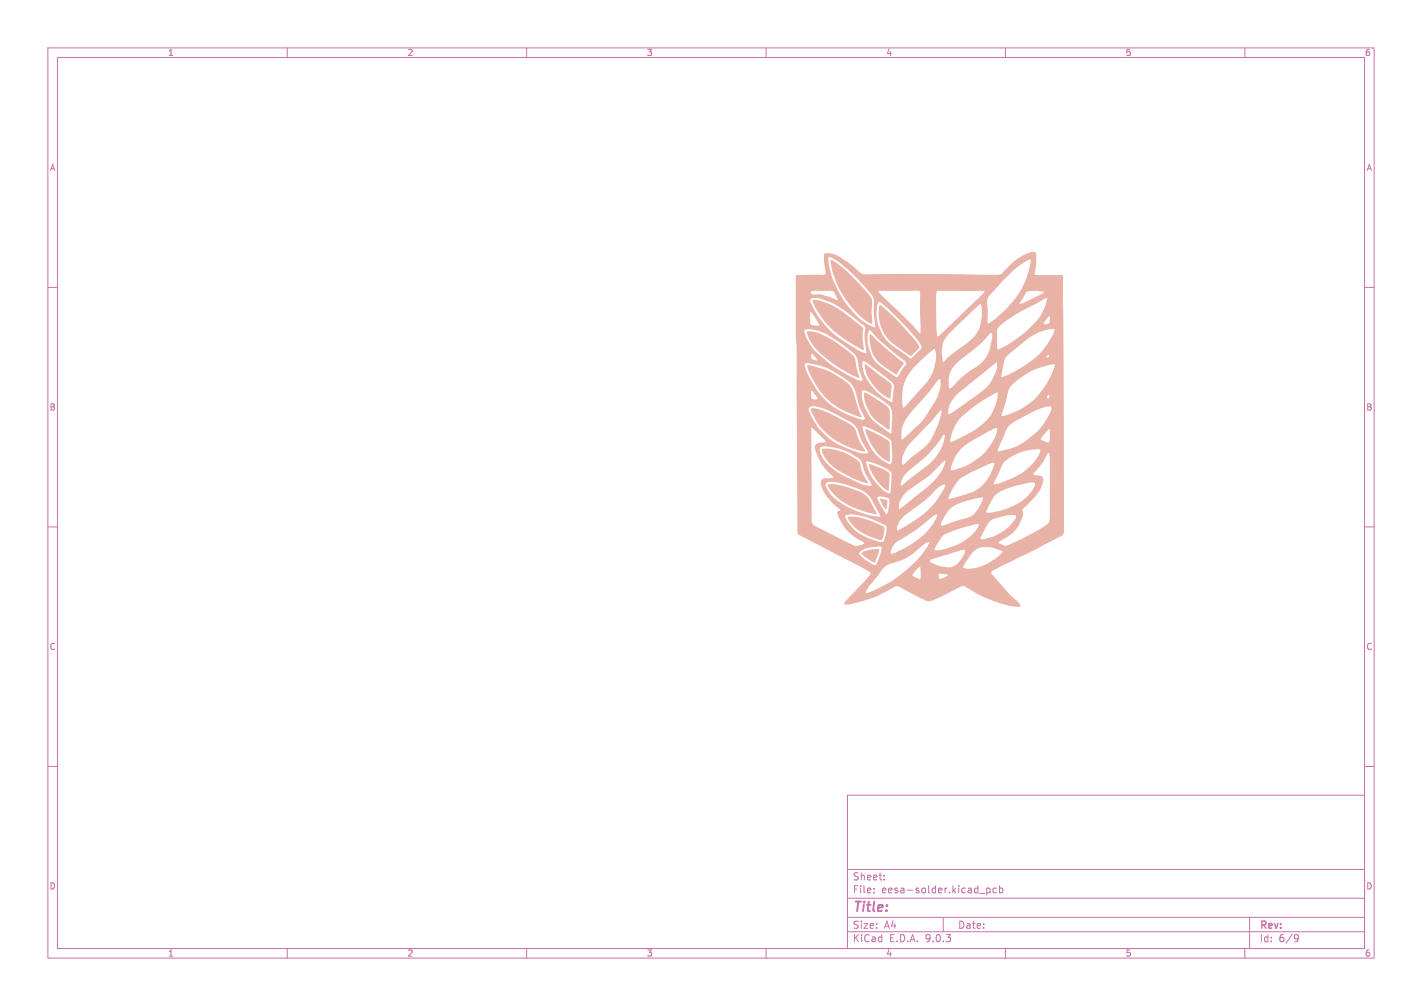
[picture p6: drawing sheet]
<svg xmlns="http://www.w3.org/2000/svg" width="297mm" height="210mm" viewBox="0 0 297 210" stroke-linecap="round" stroke-linejoin="round" font-family="sans-serif">
<defs><g id="words">
<text font-size="2.8" fill="#c872ab" x="178" y="190.9">Title:</text>
<g font-size="2.1" fill="#c872ab">
<text x="178" y="184">Sheet:</text>
<text x="178" y="186.7">File:</text>
<text x="184.1" y="186.7">eesa-solder.kicad_pcb</text>
<text x="178" y="196.9">KiCad</text>
<text x="178" y="194.1">Size:</text>
<text x="184.7" y="194.1">A4</text>
<text x="185.7" y="196.9">E.D.A.</text>
<text x="193.3" y="196.9">9.0.3</text>
<text x="200" y="194.1">Date:</text>
<text x="263" y="194.3">Rev:</text>
<text x="263" y="196.9">Id:</text>
<text x="267.1" y="196.9">6/9</text>
</g>
<g font-size="1.8" fill="#c872ab">
<text x="35" y="11.9">1</text>
<text x="85" y="11.9">2</text>
<text x="135" y="11.9">3</text>
<text x="185" y="11.9">4</text>
<text x="235" y="11.9">5</text>
<text x="285" y="11.9">6</text>
<text x="10.3" y="35.9">A</text>
<text x="285.4" y="35.9">A</text>
<text x="10.3" y="85.9">B</text>
<text x="285.3" y="85.9">B</text>
<text x="10.3" y="135.9">C</text>
<text x="285.3" y="135.9">C</text>
<text x="10.3" y="185.9">D</text>
<text x="285.3" y="185.9">D</text>
<text x="35" y="199.9">1</text>
<text x="85" y="199.9">2</text>
<text x="135" y="199.9">3</text>
<text x="185" y="199.9">4</text>
<text x="235" y="199.9">5</text>
<text x="285" y="199.9">6</text>
</g>
</g></defs>
<g fill="none" stroke="#c872ab" stroke-width=".21">
<path d="M10 10h277v190h-277zM12 12h273v186h-273zM60 10v2M110 10v2M160 10v2M210 10v2M260 10v2M10 60h2M285 60h2M10 110h2M285 110h2M10 160h2"/>
<path d="M177 166h108v32h-108zM285 160h2M60 198v2M110 198v2M160 198v2M177 194.5h108M177 191.5h108M177 187.5h108M177 181.5h108M182.5 186.3v.1M182.5 185.5v.1M184.7 183.6v.1"/>
<path d="M184.7 182.8v.1M197 191.5v3M204.6 186.5h1.1M206.1 185.4v1.5M206.1 185.5l.4-.1 .3 .3-.1 .6h-.6M208.1 185.5l-.4-.1-.3 .3 .1 .6h.6M208.7 185.5l.5-.1 .3 .3-.2 .6h-.6M208.7 184.9v1.5M210 198v2M260 198v2M261 191.5v6.5M270.6 195.1l.5 .1a.99 .99 0 0 1-.4 1.4h-.2"/>
<path d="M271.2 195.7l-.3 .3h-.3"/>
</g>
<g fill="#e8b2a7">
<path d="M172.9 101.2l1.1-.2 2.6 .6a10.5 10.5 0 0 1 4.4 2l.7 .8 1.3 2.6 .1 .3-.1 .1a18.5 18.5 0 0 1-4.9-1.5 11.5 11.5 0 0 1-4.8-3.8z"/>
<path d="M180 115.4l.6-.4 1.3-.3 1.6-.1 .2 .2-1.1 2.6-.8-.3-1.4-1-.4-.5z"/>
<path d="M166.3 57.5l6.1-.2 .1-.3-.4-3h.9l.2 1.7a19.9 19.9 0 0 0 7.9 11.9l1.3 .7h.3l-.2-2.8h.6v.5a8.8 8.8 0 0 0 4.5 7l2.7 1.9 2-2.1 .2-.3v-.2a12.6 12.6 0 0 0-2.5-3.3l-3.8-3.9-2.4-2h-.3l-.2 .5-.2 1.9h-.6v-3l-.2-.7-.9-1h2.1l.4 .6 6.4 6.2 1.8 2 .2-.3-.1-5.2h3.3l.1 4.5 .2 1.7 7.7-7.3h2.7l.2 2.5-.1 1.8 .1 .2 1.8-1.2 1.8-1.6 1.2-1.3h1.9l.5-.1 4.4-2.2-.1-.2-1.6-.2-1.8 .2-1.5 2.5h-1.8l1.7-2.4 1.1-1.9a14.8 14.8 0 0 0 1.3-4.9h-.4a22.8 22.8 0 0 0-7.1 6.2l-.6 .7a2.49 2.49 0 0 0-1 1.9h-2.7l1.8-1.7 .3-.4-.1-.2h-9.6l-.3 .2-.1 .6v2.6h-3.3v-2.9l-.3-.5-10.5 .1-.1-.1a39.4 39.4 0 0 0-6.5-6.3l-1.5-.7h-.3v.3h-.9l.1-1 .2-.1h1l1.5 .5 2.5 1.6 2.3 2 .8 .2h17.7l9.6 .2 1.2-.2 .6-.5a15.2 15.2 0 0 1 4.3-3.5l1.8-.6h.4l.3 .3v2.1l-.3 2.2 .1 .2h5.5l.3 .2 .2 53.5-.2 .5-.5 .4-14.4 7.3 .1 .6 3.9 4.4 1.7 1.5 .3 .6v.2l-2-.1-3.2-.9-3.3-1.3-2.8-1.7a1.12 1.12 0 0 0-1.3-.1l-4 2.1a5.8 5.8 0 0 1-2.8 .9l-6.1-3.1h-.5l-.6 .3a24.1 24.1 0 0 1-6.2 2.7l-2.9 .8h-.9l-.2-.2 .2-.5 1.8-1.8h2.5l.2 .1 1.8-.7a21.9 21.9 0 0 0 5.2-3h2.6l.2 .2 1.3 .6 .2-.1v-.7h3.7l.3 .7 .9-.2 .7-.5-.1-.2-1.5-.2-.2 .1-.1 .3h-3.7l-.2-1.8-.4 .3-1.1 1.5h-2.6l3.3-3h3l.1 .3 1.3 .6 1.5 .3 1.1 .2 2.9-.1 .1 .2 .5 .1h.9a10.2 10.2 0 0 0 6.7-3.5l-.3-.3-1.8-.5-2.1-.2a3.7 3.7 0 0 0-2.8 2.1l-1.2 2.1h-2.5h.1a4.4 4.4 0 0 0 2.7-3.6h-.5l-6.4 2-.3 .3h-3l2-2.5h1.9l.1 .2 .5 .1 1.4-.2 2.2-.8 1.4-.6h7.7l1.1 .5 .6 .1 5.7-2.7 2.9-1.8 .4-.5 .1-1.3v-11l-.2-2.1-.3 .2-1 1.8-2 2.5 .2 .1 1.4 .3 .4 .3 .1 .7-.4 1.3a8.1 8.1 0 0 1-2.2 2.9l-1.7 1.7 .1 1.3-.7 1.7-.7 1.1-1.2 1.2-2.6 1.7h-7.7l1.3-.9h2.7l.1 .2h.6l2.6-.9 1.9-1.2 1.2-1.1 1-1.5-.1-.3-.4-.1a11.5 11.5 0 0 0-4.2 .9 4.5 4.5 0 0 0-2.1 2.8l-.6 1.2h-2.7l.2-.1a4.3 4.3 0 0 0 2.1-2.8l-.5-.1-3.1 .8-3.3 1.3-.8 .6-1.5 2.5h-1.9l.8-1.5-.5 .2-.9 .6a14.2 14.2 0 0 1-3.9 2.8l-.7 .4a7.9 7.9 0 0 0-3.4 1.3l-1.8 2.3a7.9 7.9 0 0 0-2.1 3h-2.5l3.2-3.4 .3-.7-2.1-1.3-5.4-2.8h5.2l.1 .3a9.4 9.4 0 0 0 2.9 2.1l.3 .1 .2-.1 1-2.5h2l.1 .2h.4l3.9-2a13.1 13.1 0 0 0 4.3-4h1.8l.2 .1 3.7-1.2a5.3 5.3 0 0 0 3.2-1.4l.2-.2h2.2l.5 .2 3.1-.7 2.8-1.2 1.8-1.2a5 5 0 0 0 2-3l-.2-.2-.7-.1-3 .7a9.6 9.6 0 0 0-4.4 1.9l-.8 1.3-1.1 2.3h-2.2l.8-1.2 .7-1.5v-.3h-.3a12.4 12.4 0 0 0-6.7 2.4l-1.1 1.6-.7 1.7h-1.8l.8-1.3 .2-.9-.7 .3-1 .8a35.4 35.4 0 0 1-6.5 4.5l-1.1 1.1-.4 1.3h-2l.2-1-.2-.3-1.8 .1a3.8 3.8 0 0 0-2.7 1.1v.2h-5.2l-7.3-3.7-.4-.4-.2-21.7h3l.1 19.1 .1 .4 .9 .8 7.8 3.9 .8 .1 1.2-.4a.24 .24 0 0 0 .2-.3 .24 .24 0 0 0-.2-.2l-1.2-.6a8.3 8.3 0 0 1-3.4-3.6l-.6-1.2h1.4l.4 1 .5 .7a10.6 10.6 0 0 0 7 3.7l.3-.4 .5-2.5h2.1l.2 .5 1-.5 2.7-1.6 1.9-1.4 1.9-1.9 .9-1.3h2.2l.2 .2 2.8-.8 2.7-1 1.7-1.4 2.3 .1 .8-.2 2.6-1 1.8-.9a8.2 8.2 0 0 0 4.3-5.1l-.3-.1a9.6 9.6 0 0 0-7.7 3.2l-1.8 4h-2l.9-1.2 .8-1.5 .5-1.5-.2-.2-4.4 1.8-2.5 1.5-1.5 2-1 2.1h-2.2l1.4-2.3 .1-.5-.3-.1a7.4 7.4 0 0 0-2.9 2.5l-5.5 4.3-.8 1-.6 1.3h-2.1l-.2-.5-1.6-.8-2.1-.8-1.7-.5a4.2 4.2 0 0 0-2.8-.1l-.3 .2h-1.4l-.2-.8 .6-.5-1.8-1.6a8 8 0 0 1-2.2-3.5h.9l.7 1.2a8.9 8.9 0 0 0 4.1 3.4l1.9 .8 2.3 .8 2.4 .4v-.2l-2-3.8h1.4l.6 1.4 1.4 2 .2-.2 .2-1.2h2.1l.1 .3h.1l3.8-3a15.5 15.5 0 0 0 5.1-5.2l2.5 .1 2.2-.7 1.4-.8a10.7 10.7 0 0 0 3.2-2.6h2.3l.2 .2 1.9-.4a10.8 10.8 0 0 0 4.2-2.1h2.7l1.7 .7 .2-1.6-.1-1.2-.5 .4-1.3 1.7h-2.7l.2-.2a12.6 12.6 0 0 0 4.7-6.3l-.2-.3h-.8a25.4 25.4 0 0 0-7 3.3l-.8 .7-.6 .7-1.8 4.4h-2.3l.9-1.3 .9-1.6 .3-1.1v-.7l-1.9 .8-2.7 1.6a8.7 8.7 0 0 0-5 6.1l-.1 .2h-1.7a2.52 2.52 0 0 0 .7-1.8l-.1-.1-.2 .1-.7 .7a24.2 24.2 0 0 1-6.4 5.2l-1.2 1-.7 1-.4 .9-.1 .9h-2.1l.2-1.6-.4-.3-1.6-.4-.4 .1-.2 .2h-1.4a5.6 5.6 0 0 0-3.2-2.1 12.5 12.5 0 0 0-5.6-1.2l-.4 .3-.2 .4h-.9l-.1-.7 .3-.6 .6-.1 1.5-.1 .3-.2-.2-.2a10.7 10.7 0 0 1-3.6-5.5l.9 .1a7 7 0 0 0 3.5 4.5l3.2 1.7a8.1 8.1 0 0 0 3.9 1.2l.2-.1v-.2a11.1 11.1 0 0 1-1.8-4l-.2-.6h.9l.7 2.1 .8 1.5 1.9 2.1 1.5 .8 .2-.2 .1-1.7h2v.3l.3-.1 5.2-4a9.9 9.9 0 0 0 3.6-5.3h1.2l.1 .2h.3l2.5-1.2a14.1 14.1 0 0 0 5.6-4.3h2.3l.2 .2 1-.3 3-1.3 2.1-1.4 .9-1h2.2l.4 .3 .2-.2v-.4l-.3-.2-.3 .5h-2.1a16.4 16.4 0 0 0 3.8-6.7l-.3-.2-.9 .2a16.3 16.3 0 0 0-7.7 4.1 3.5 3.5 0 0 0-1 1.9l-1.2 4.5h-2.3l.7-1.3 .6-1.7 .2-1.6-.2-.2-3.9 2.3-3.3 2.7a9.5 9.5 0 0 0-2.6 5.1h-1.2l.2-1.1-.2-.2-.1 .1-1.4 2-1.8 2-4 3.4a4.1 4.1 0 0 0-1.8 2.9h-2l.1-2.3-.3-.5-.7-.4-3.2-1.4-.9-.2-.2 .2h-.9a3.3 3.3 0 0 0-1.8-1.5 12.7 12.7 0 0 0-5.6-1.8l-1.2 .1-.2 .6h-.9l-.1-.7 .3-.5 2-.4-.3-.5-2.5-2.5h-.2l-.1 .4h-3v-4.2h2.5l.7 1.6 1.6 2.6a13 13 0 0 0 4.6 3.4l3.9 1.5 .9 .1 .7-.2-.1-.4-1.3-2.2-1.1-2.8h1.3l.6 2 .6 1.4a8.6 8.6 0 0 0 4.6 4.4l.3-.1 .1-.4h2l.2 .5 .2 .1 4-3.3a7.3 7.3 0 0 0 2.3-3.1l1-2 .6-2.5h1.4l.1 .4h.3l6.3-4.5a7.3 7.3 0 0 0 2.9-3.5h1.5l.2 .2 1.3-.5a29.9 29.9 0 0 0 5.9-3.7h2.1l.2 .2 .3-.5-.2-.1-.3 .4h-2.1a13.6 13.6 0 0 0 3.8-5.7l-.2-.1h-.7a12 12 0 0 0-6.4 3.4l-2.5 2-.5 .6-.9 3.8h-1.5a4.1 4.1 0 0 0 .7-2.7l-.1-.1-.2 .1-7.3 5.8a6 6 0 0 0-2.7 4.5h-1.4v-.5l-.2 .1-1.8 2.1-5 5.3-1 1.9-.3 1.4h-2l.1-1.3-.2-3-.3-.3-1.6-1.1h4v.9l.2 .1 2.9-2.6a13.2 13.2 0 0 0 3.2-4.2l1.3-2.4 .5-1.7v-1.5h1.7l.1 1.4 .2 .4 .9-.7a15.3 15.3 0 0 1 3.7-3.2l2.1-1.5 1.2-1.7 .4-.9 .5-2.3v-.9l-.1-.4-.4 .2-2.1 2.2-5 4.1a5.3 5.3 0 0 0-1.5 3.3h-1.7l-.1-.2-.4 .2-1.8 2.4-3.3 3.7a7.7 7.7 0 0 0-2.5 4.9v.4h-4l-3.6-1.7-1.9 .1-1-.9-3.7-2-1.4-.6-2-.7-.8-.2-.5 .2-.4 .2-.1 .4h-2.5v-3.4h3l.2 1.2 .9 .1 .3-.2-1.3-1.6-.1 .5h-3v-5.9h1.7l.7 2.1 1.6 2.8a14.7 14.7 0 0 0 4.1 4.1l2 1.1 2.7 1.1 1.1 .3 .3-.2-.1-.4a13.4 13.4 0 0 1-1.7-5h1.2l.1 1.3 .5 1.5a7.4 7.4 0 0 0 2.5 3.5l2.4 1.8 .6 .2 .2-3.9-.4-1.6-2.1-1.7-2.8-1.6-.8-.1-.2 .1v.5h-1.2a5.4 5.4 0 0 0-2.9-3.5l-3.1-1.8-2.2-.6-2-.4-.4 .1-.1 .3h-1.7v-1.7h3l.3 .5 .8 .3 .2-.2-1.1-1.3-.2 .7h-3l-.2-5.5h1.8l.2 1.1 .7 1.3 .8 1.2 .8 1a29 29 0 0 0 8.1 5.5l1.1 .4 .4-.1-.6-1.9-.2-1.5h.8l.5 2.3 1.7 2.6a10.2 10.2 0 0 0 2.7 2.4l1.2 .7 .2-.8h2l.2 1.8 .2 .1 5.1-5.8 1-1.7 .4-1.7a4.9 4.9 0 0 0 .1-2.5h1.3l.2 2 .2 .2 1.2-1.3 4.2-3.1 1.1-1 .6-1h4l.1 3.4 .1 .3h.4a25.7 25.7 0 0 0 5.3-3.6l1.9-1.8h2l.3 .2 .7-.1 .3-.5-.1-1h-.2l-1 1.4h-2l.1-.1a10.4 10.4 0 0 0 2.4-4.2l.2-.8-.2-.2-2.1 1.2a27.1 27.1 0 0 0-8 5.1l-.2 .7h-4l.6-1.5a8.7 8.7 0 0 0 .1-4.2h-.2l-.4 .3-6.4 6.2-.9 1.5-.3 1.9h-1.3l-.3-.6-.9 .7a18 18 0 0 0-4.9 5.4 7.1 7.1 0 0 0-.8 3.4l-.1 .9h-2l.3-2.6-.4-.9-5.6-4.2-.5-.1-.1 .6h-.8l-.1-.2a3.2 3.2 0 0 0-1.1-2.2l-1.4-1.1a21 21 0 0 0-5.6-3.4l-2.2-.5-.7 .2-.2 .2h-1.8v-2.5h3v.9l.2 .4 .9 .2 .8-.1-1.2-2.2-.5-.6-.2 .2v1.2h-3v-3.7h3l.2 .5a18 18 0 0 0 6.5 7.7l3.3 2.1 1.7 .7 .1-.3-.4-2.3h.6l.4 1.8 1.1 2.3 1 1 3.5 2.5 .3-.1 1.7-2.7 .1-.2-.4-.5-5.1-4.2-2.1-2.2-.2 .1-.3 .7v1.5h-.6l.1-3-2.3-1.9a15.8 15.8 0 0 0-8.1-4.1l-.8 .1-.3 .5h-3v-1.8h3.1l.3 .4 1.9 .1 3.2 1.1 .3-.1-.9-1.6-.3-.2h-3.6l-.9 .3h-3.1z"/>
<path d="M180.7 89.6l2.9 1.2 2.1 1.4 .1 .4 .1 3.6-.1 .2h-.2a10.5 10.5 0 0 1-4.9-6.6z"/>
<path d="M180.6 76.1h.3l5.1 4 .3 .4-.3 2.7-1.2-.6-1-.7-1.9-2.2a5.6 5.6 0 0 1-1.2-2.6z"/>
<path d="M180.5 82l.6 .1 3.5 2.2a2.07 2.07 0 0 1 1.3 1.8l-.1 3.4-.1 .2-2.7-1.9-1.1-1.2-1.2-2.8z"/>
<path d="M168.6 76.3l.5-.1 2 .6a15.9 15.9 0 0 1 6.3 3.5l.9 1.7 .9 3.2 .8 1.6v.3h-.3a15 15 0 0 1-9.2-6.6l-1.4-2.6z"/>
<path d="M168.6 69.2l1.4 .1a18.7 18.7 0 0 1 6.7 3.7l1.1 .8a2.16 2.16 0 0 1 .9 1.4l.3 2 .5 1.6-.1 .1a24.6 24.6 0 0 1-9.9-7.3l-.7-1.4z"/>
<path d="M173.5 54.3l1.1 .5 2.1 1.7 4.5 4.7a2.62 2.62 0 0 1 .9 2.5l-.1 1.4 .2 2.3-.2 .2a13.3 13.3 0 0 1-4.7-4.1 19 19 0 0 1-3.8-9.1z"/>
<path d="M181.4 96.8l3.2 1.2 1.1 .7 .1 1.1-.3 2.7a6.1 6.1 0 0 1-2.6-2.5l-.3-.4a5.5 5.5 0 0 1-1.2-2.8z"/>
<path d="M177.1 107.9h.3a11.1 11.1 0 0 1 5.3 1.2l1.8 .8 .2 .2-.2 1.8-.3 .7-.2 .2a10.2 10.2 0 0 1-6.7-4.2z"/>
<path d="M183.8 104.1l1.5 .4-.2 1.8h-.2l-.5-.8z"/>
<path d="M183.7 63.7l1 .6 3.3 3.2a28.4 28.4 0 0 1 4 4.7v.2l-.2 .4-1.4 1.4h-.3a18.8 18.8 0 0 1-5-4 8.2 8.2 0 0 1-1.4-6.5z"/>
<path d="M181.7 69.7l3.1 2.9 3.9 3.1v.3l-1.4 2.1h-.2a16.4 16.4 0 0 1-4.1-3 7.9 7.9 0 0 1-1.3-5.2z"/>
<path d="M171.7 93.7h1.3l1.1 .1a10 10 0 0 1 3.6 1.4l1.3 .8a1.6 1.6 0 0 1 .8 1.3 8.9 8.9 0 0 0 1.5 3.4v.2h-.2a17.8 17.8 0 0 1-4.8-2l-.8-.5a6.6 6.6 0 0 1-3.8-4.6z"/>
<path d="M169.4 85.3h1.1l1.8 .6 4.3 2.1a3.4 3.4 0 0 1 2.2 2.1 9 9 0 0 0 1.5 3.3l.4 .7-.4 .1a16.1 16.1 0 0 1-8.8-4.8l-.8-1.1-.8-1.4-.5-1.2z"/>
<path d="M169.8 62.7l.1-.1a12.6 12.6 0 0 1 7.2 3.3l3.2 2.7-.1 2.1 .2 2.4h-.2l-2.8-1.7a18 18 0 0 1-7.6-8.4z"/>
</g>
<use href="#words"/>
</svg>
